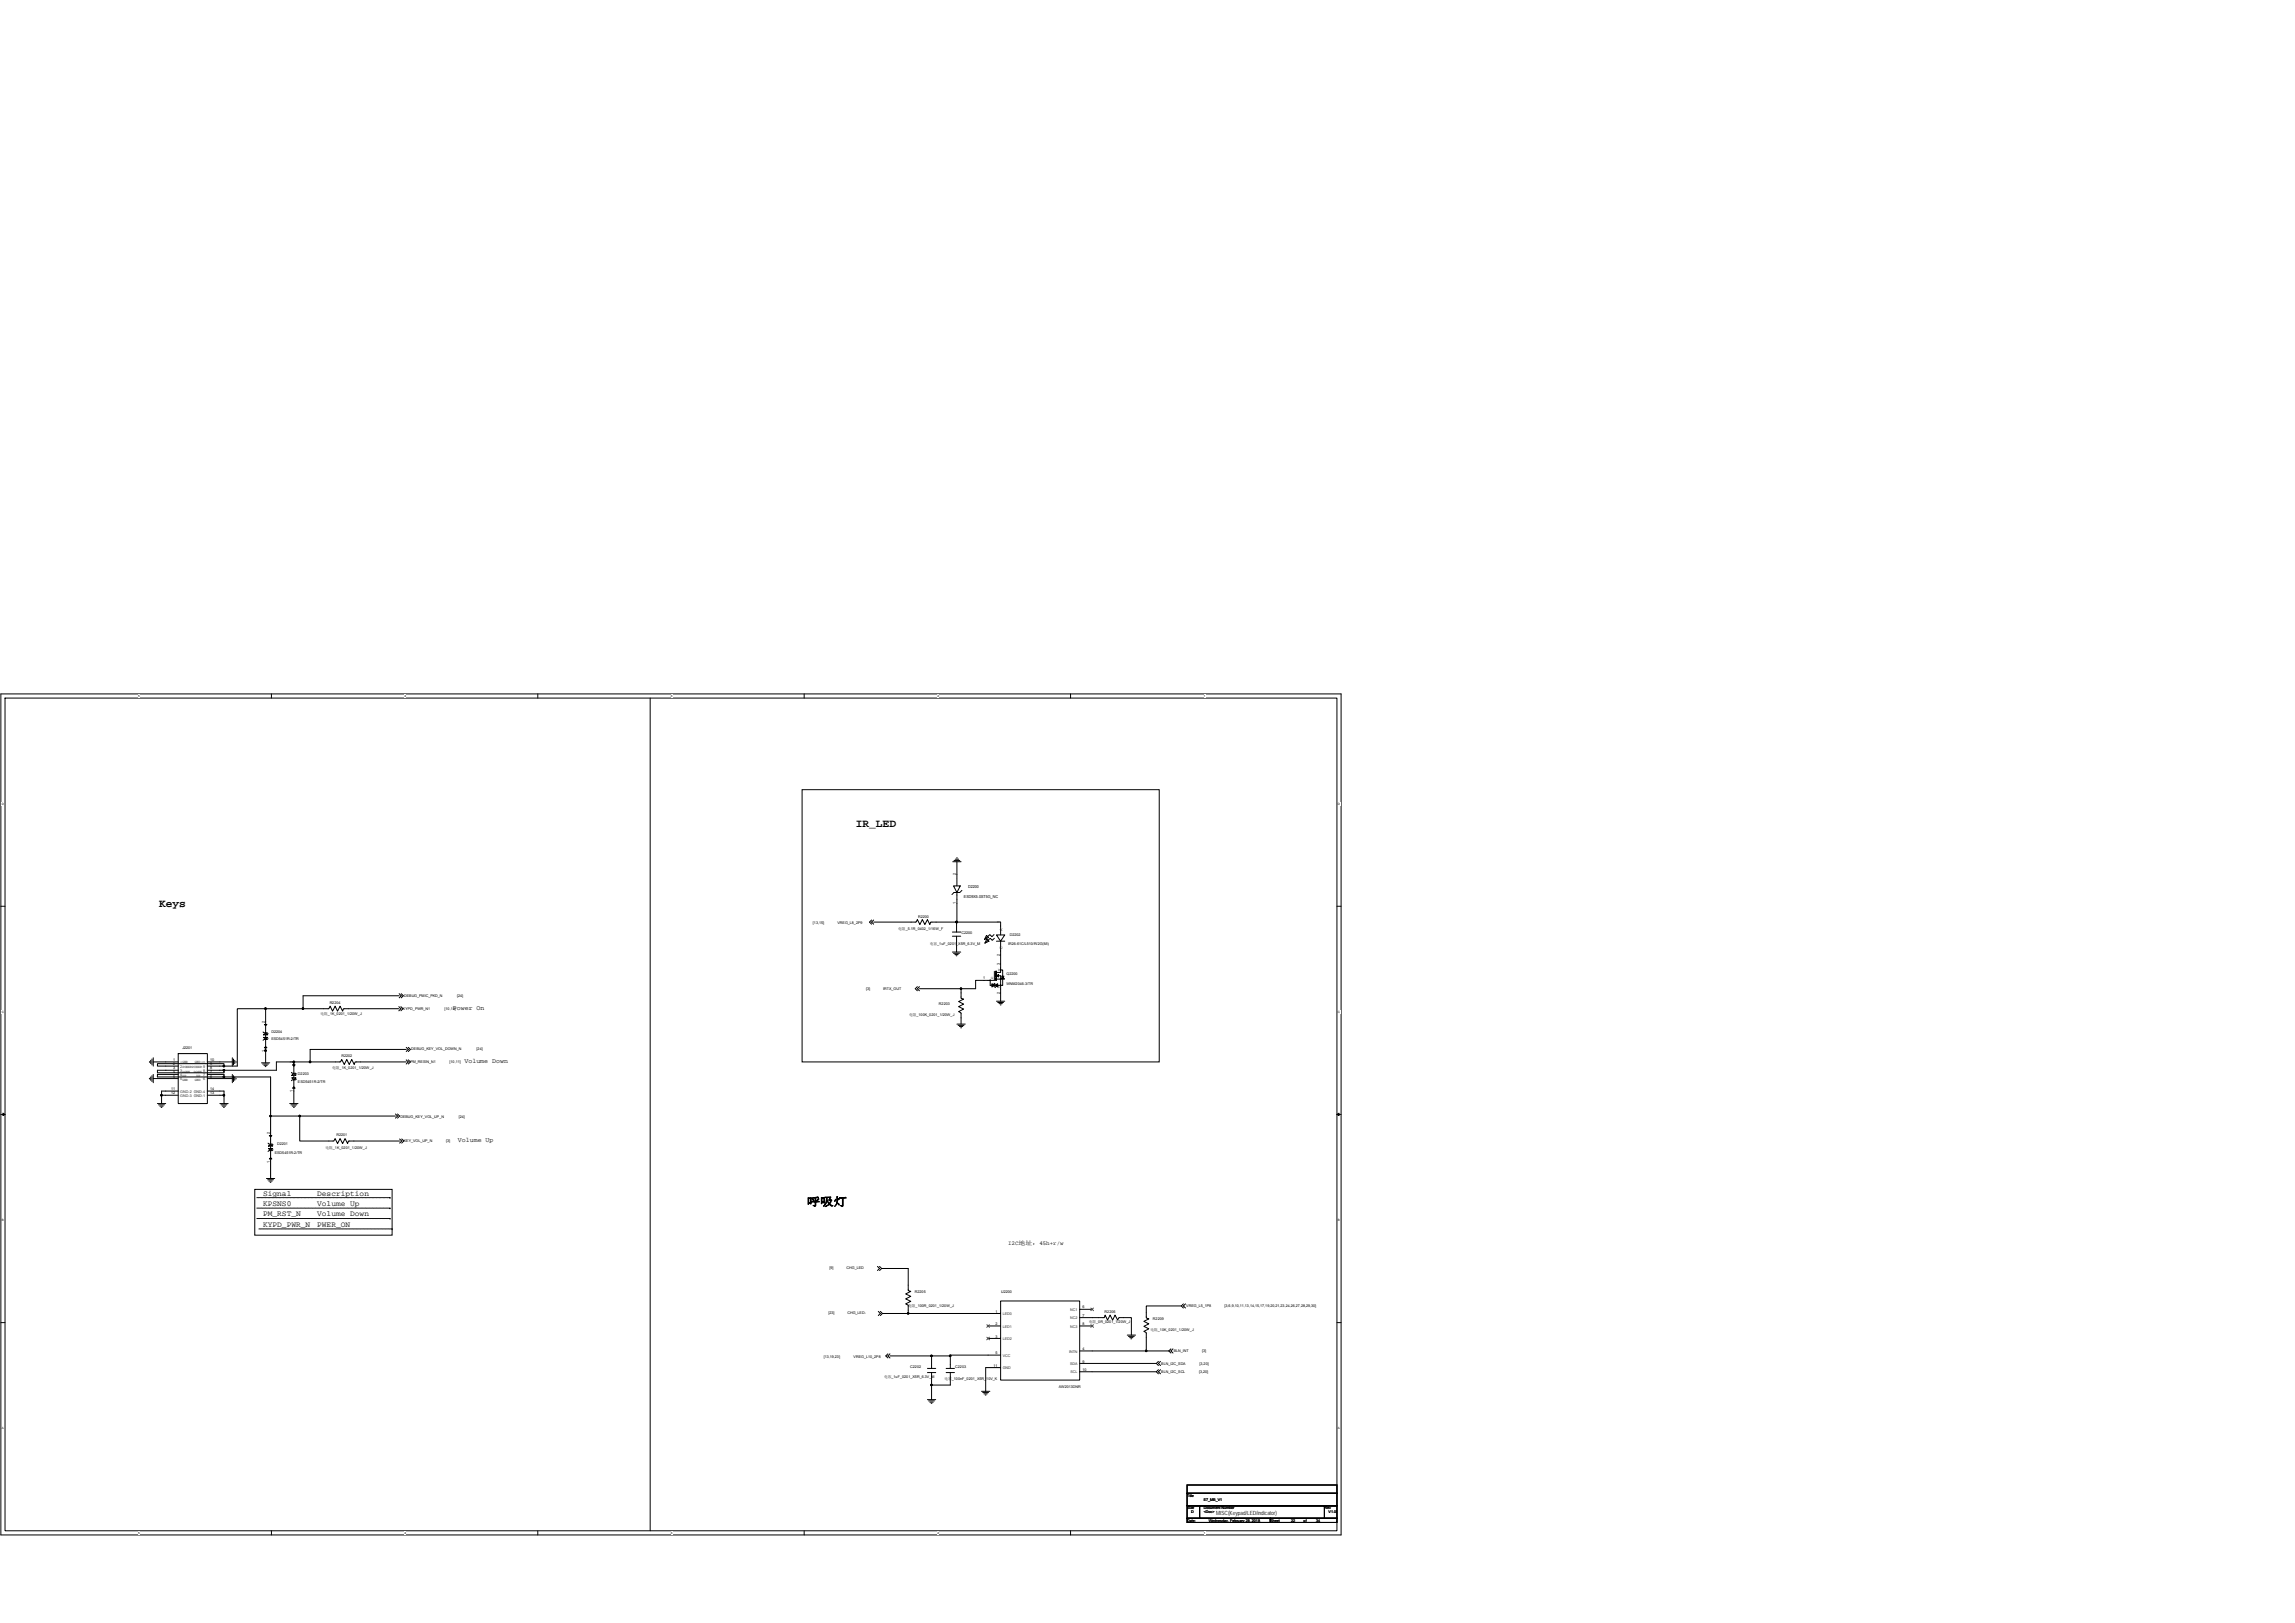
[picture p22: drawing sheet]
<svg xmlns="http://www.w3.org/2000/svg" width="420mm" height="297mm" viewBox="0 0 420 297" stroke-linecap="round" stroke-linejoin="round" font-family="sans-serif">
<defs><g id="words">
<g font-size="2.1">
<text x="156.7" y="151.3">IR_LED</text>
<text x="29.1" y="166.1">Keys</text>
<text x="147.7" y="220.6">呼吸灯</text>
</g>
<g font-size="1.4">
<text x="48.2" y="220.7">KPSNS0</text>
<text x="48.2" y="218.8">Signal</text>
<text x="58.1" y="220.7">Volume Up</text>
<text x="58.1" y="218.8">Description</text>
<text x="48.2" y="222.6">PM_RST_N</text>
<text x="48.2" y="224.5">KYPD_PWR_N</text>
<text x="58.1" y="222.6">Volume Down</text>
<text x="58.1" y="224.5">PWER_ON</text>
</g>
<g font-size="1.2">
<text x="82.9" y="184.8">Power On</text>
<text x="85" y="194.6">Volume Down</text>
<text x="83.8" y="209">Volume Up</text>
</g>
<g font-size="1.1">
<text x="184.6" y="227.9">I2C地址：45h+r/w</text>
<text x="222.7" y="277.3">MISC(Keypad/LED/indicator)</text>
</g>
<g font-size=".7">
<text x="175" y="160.2" transform="rotate(-90 175 160.2)">2</text>
<text x="168.1" y="168">R2200</text>
<text x="175" y="165.5" transform="rotate(-90 175 165.5)">1</text>
<text x="176.5" y="164.4">ESD9X5.0ST5G_NC</text>
<text x="177.2" y="162.6">D2200</text>
<text x="148.8" y="169.1">[13,15]</text>
<text x="153.3" y="169.1">VREG_L8_2P9</text>
<text x="164.5" y="170.1">电阻_5.1R_0402_1/16W_F</text>
<text x="170.2" y="172.9">电容_1uF_0201_X5R_6.3V_M</text>
<text x="176" y="170.9">C2200</text>
<text x="183" y="169" transform="rotate(-90 183 169)">1</text>
<text x="184.6" y="172.9">IR26-61C/L510/R/2G(MI)</text>
<text x="184.9" y="171.3">D2202</text>
<text x="180" y="179.3">1</text>
<text x="181.4" y="179.2">G</text>
<text x="182.7" y="177.7">D</text>
<text x="183" y="175" transform="rotate(-90 183 175)">2</text>
<text x="183" y="176.6" transform="rotate(-90 183 176.6)">3</text>
<text x="184.3" y="178.5">Q2200</text>
<text x="58.7" y="185.8">电阻_1K_0201_1/20W_J</text>
<text x="60.4" y="183.7">R2204</text>
<text x="73.8" y="184.8">KYPD_PWR_N1</text>
<text x="74" y="182.4">DEBUG_PMIC_PKD_N</text>
<text x="81.4" y="184.8">[10,11]</text>
<text x="83.7" y="182.4">[24]</text>
<text x="158.6" y="181.3">[3]</text>
<text x="161.7" y="181.3">IRTX_OUT</text>
<text x="166.4" y="186">电阻_100K_0201_1/20W_J</text>
<text x="171.9" y="184">R2203</text>
<text x="182.7" y="180.9">S</text>
<text x="183" y="181.9" transform="rotate(-90 183 181.9)">2</text>
<text x="184.3" y="180.3">WNM2046-3/TR</text>
<text x="33.4" y="191.9">J2201</text>
<text x="48.5" y="187.2" transform="rotate(-90 48.5 187.2)">2</text>
<text x="49.7" y="189">D2204</text>
<text x="49.7" y="190.4">ESD5451R-2/TR</text>
<text x="31.7" y="194.2">1</text>
<text x="31.7" y="194.9">2</text>
<text x="31.7" y="195.7">3</text>
<text x="31.7" y="196.5">4</text>
<text x="31.7" y="197.2">5</text>
<text x="35.5" y="196.3">DOWN 8</text>
<text x="35.7" y="194.6">GND10</text>
<text x="35.7" y="197.8">GND 6</text>
<text x="36" y="197.1">UP</text>
<text x="38.5" y="194.2">10</text>
<text x="38.5" y="195.7">8</text>
<text x="38.5" y="194.9">9</text>
<text x="38.5" y="196.5">7</text>
<text x="38.5" y="197.2">6</text>
<text x="48.5" y="192.4" transform="rotate(-90 48.5 192.4)">1</text>
<text x="53.6" y="194.6" transform="rotate(-90 53.6 194.6)">2</text>
<text x="54.6" y="196.8">D2203</text>
<text x="60.8" y="195.6">电阻_1K_0201_1/20W_J</text>
<text x="62.5" y="193.4">R2202</text>
<text x="75.1" y="194.5">PM_RESIN_N1</text>
<text x="75.3" y="192.2">DEBUG_KEY_VOL_DOWN_N</text>
<text x="82.3" y="194.5">[10,11]</text>
<text x="87.3" y="192.2">[24]</text>
<text x="31.3" y="199.5">11</text>
<text x="31.3" y="200.3">12</text>
<text x="38.5" y="199.5">14</text>
<text x="38.5" y="200.3">13</text>
<text x="53.6" y="199.8" transform="rotate(-90 53.6 199.8)">1</text>
<text x="54.6" y="198.2">ESD5451R-2/TR</text>
<text x="49.4" y="207.5" transform="rotate(-90 49.4 207.5)">2</text>
<text x="50.7" y="209.6">D2201</text>
<text x="61.6" y="207.9">R2201</text>
<text x="73.3" y="204.7">DEBUG_KEY_VOL_UP_N</text>
<text x="73.9" y="209">KEY_VOL_UP_N</text>
<text x="81.7" y="209">[3]</text>
<text x="84" y="204.7">[24]</text>
<text x="49.4" y="212.8" transform="rotate(-90 49.4 212.8)">1</text>
<text x="50.3" y="211.1">ESD5451R-2/TR</text>
<text x="59.6" y="210.2">电阻_1K_0201_1/20W_J</text>
<text x="151.9" y="232.3">[9]</text>
<text x="155" y="232.3">CHG_LED</text>
<text x="166.3" y="239.2">电阻_100R_0201_1/20W_J</text>
<text x="167.5" y="236.6">R2205</text>
<text x="183.3" y="236.7">U2200</text>
<text x="198.2" y="239.5">6</text>
<text x="217.2" y="239.2">VREG_L5_1P8</text>
<text x="224.2" y="239.2">[3,6,9,10,11,13,14,15,17,19,20,21,23,24,26,27,28,29,30]</text>
<text x="151.6" y="240.5">[23]</text>
<text x="155.1" y="240.5">CHG_LED-</text>
<text x="182.3" y="240.2">1</text>
<text x="182.3" y="242.5">2</text>
<text x="182.3" y="244.8">3</text>
<text x="198.2" y="241">7</text>
<text x="198.2" y="242.5">8</text>
<text x="199.3" y="242.2">电阻_0R_0201_1/20W_J</text>
<text x="202.2" y="240.2">R2206</text>
<text x="210.6" y="243.5">电阻_10K_0201_1/20W_J</text>
<text x="211.1" y="241.6">R2209</text>
<text x="150.8" y="248.5">[13,19,23]</text>
<text x="156.3" y="248.5">VREG_L10_2P8</text>
<text x="166.7" y="250.3">C2202</text>
<text x="174.9" y="250.3">C2203</text>
<text x="181.9" y="250.1">11</text>
<text x="182.3" y="247.8">5</text>
<text x="198.2" y="247.1">4</text>
<text x="198.2" y="249.4">9</text>
<text x="198.2" y="250.9">10</text>
<text x="212.6" y="249.8">BLN_I2C_SDA</text>
<text x="212.6" y="251.3">BLN_I2C_SCL</text>
<text x="214.9" y="247.5">BLN_INT</text>
<text x="219.5" y="251.3">[3,20]</text>
<text x="219.6" y="249.8">[3,20]</text>
<text x="220.1" y="247.5">[3]</text>
<text x="161.9" y="252.3">电容_1uF_0201_X5R_6.3V_M</text>
<text x="172.9" y="252.6">电容_100nF_0201_X5R_10V_K</text>
<text x="193.9" y="254">AW2013DNR</text>
<text x="217.3" y="273.9">Title</text>
<text x="220.4" y="274.7">E7_MB_V1</text>
<text x="217.3" y="276.2">Size</text>
<text x="217.3" y="278.5">Date:</text>
<text x="218.1" y="277">D</text>
<text x="220.4" y="276.2">Document Number</text>
<text x="220.4" y="277">&lt;Doc&gt;</text>
<text x="221.3" y="278.5">Wednesday, February 28, 2018</text>
<text x="232.6" y="278.5">Sheet</text>
<text x="236.4" y="278.5">22</text>
<text x="238.7" y="278.5">of</text>
<text x="240.9" y="278.5">34</text>
<text x="242.5" y="276.2">Rev</text>
<text x="243.2" y="277">V1.0</text>
</g>
<g font-size=".7" fill="#333">
<text x="183.5" y="173.7" transform="rotate(-90 183.5 173.7)">C</text>
<text x="183.5" y="170.3" transform="rotate(-90 183.5 170.3)">A</text>
<text x="33" y="194.7">1GND</text>
<text x="33" y="195.4">2POWERPOWER 9</text>
<text x="33" y="196.2">3DOWN</text>
<text x="33" y="197">4UP</text>
<text x="33" y="197.7">5GND</text>
<text x="37.2" y="197">7</text>
<text x="33" y="200">GND-2 GND-4</text>
<text x="33" y="200.8">GND-3 GND-1</text>
<text x="195.9" y="239.9">NC1</text>
<text x="183.6" y="240.7">LED0</text>
<text x="183.6" y="243">LED1</text>
<text x="183.6" y="245.3">LED2</text>
<text x="195.9" y="241.5">NC2</text>
<text x="195.9" y="243">NC3</text>
<text x="183.6" y="248.3">VCC</text>
<text x="183.6" y="250.6">GND</text>
<text x="195.7" y="247.6">INTN</text>
<text x="195.9" y="249.9">SDA</text>
<text x="196" y="251.4">SCL</text>
</g>
<g font-size=".5">
<text x="25.3" y="127.6">5</text>
<text x="74.1" y="127.6">4</text>
<text x="122.8" y="127.6">3</text>
<text x="171.6" y="127.6">2</text>
<text x="220.4" y="127.6">1</text>
<text x=".3" y="147.3">D</text>
<text x="245" y="147.3">D</text>
<text x=".3" y="185.4">C</text>
<text x="245" y="185.4">C</text>
<text x=".3" y="223.5">B</text>
<text x="245" y="223.5">B</text>
<text x=".3" y="261.6">A</text>
<text x="245" y="261.6">A</text>
<text x="25.3" y="280.7">5</text>
<text x="74.1" y="280.7">4</text>
<text x="122.8" y="280.7">3</text>
<text x="171.6" y="280.7">2</text>
<text x="220.4" y="280.7">1</text>
</g>
</g></defs>
<path d="M.2 127h245.3v153.9h-245.3zM.9 127.8h243.9v152.4h-243.9z" fill="none" stroke="#000" stroke-width=".18"/>
<g fill="#fff">
<path d="M25.3 127.1h.3v.6h-.3z"/>
<path d="M25.3 280.2h.3v.6h-.3z"/>
</g>
<path d="M49.7 127v.8M49.7 280.2v.7" fill="none" stroke="#000" stroke-width=".18"/>
<g fill="#fff">
<path d="M74.1 127.1h.3v.6h-.3z"/>
<path d="M74.1 280.2h.3v.6h-.3z"/>
</g>
<path d="M98.5 127v.8M98.5 280.2v.7" fill="none" stroke="#000" stroke-width=".18"/>
<g fill="#fff">
<path d="M122.8 127.1h.3v.6h-.3z"/>
<path d="M122.8 280.2h.3v.6h-.3z"/>
</g>
<path d="M147.2 127v.8M147.2 280.2v.7" fill="none" stroke="#000" stroke-width=".18"/>
<g fill="#fff">
<path d="M171.6 127.1h.3v.6h-.3z"/>
<path d="M171.6 280.2h.3v.6h-.3z"/>
</g>
<path d="M196 127v.8M196 280.2v.7" fill="none" stroke="#000" stroke-width=".18"/>
<g fill="#fff">
<path d="M220.4 127.1h.3v.6h-.3z"/>
<path d="M220.4 280.2h.3v.6h-.3z"/>
<path d="M.3 146.8h.4v.6h-.4z"/>
<path d="M245 146.8h.3v.6h-.3z"/>
<path d="M.3 184.9h.4v.6h-.4z"/>
<path d="M245 184.9h.3v.6h-.3z"/>
</g>
<path d="M.2 165.9h.7M244.8 165.9h.7" fill="none" stroke="#000" stroke-width=".18"/>
<g fill="#fff">
<path d="M.3 223h.4v.6h-.4z"/>
<path d="M245 223h.3v.6h-.3z"/>
</g>
<path d="M.2 204h.7M244.8 204h.7" fill="none" stroke="#000" stroke-width=".18"/>
<path d="M.5 203.7l.4 .3-.4 .2zM244.8 204l.3-.3v.5z" fill="#000" stroke="#000" stroke-width=".18"/>
<g fill="#fff">
<path d="M.3 261.1h.4v.6h-.4z"/>
<path d="M245 261.1h.3v.6h-.3z"/>
</g>
<g fill="none" stroke="#000" stroke-width=".18">
<path d="M119 127.8v152.4M146.8 144.5h65.4v49.9h-65.4zM174.4 157.7h1.5M174.7 157.5h1M174.9 157.2h.6M175.1 157h.2M175.2 157.7v3.1M159.6 168.4l-.4 .4 .4 .3M159.9 168.4l-.3 .4 .3 .3M159.9 168.8h7.7M167.6 168.8h.1M167.6 168.8h.1l.2-.5 .5 .9 .5-.9 .4 .9 .5-.9 .4 .9 .2-.4h.2"/>
<path d="M170.6 168.8h.1M170.6 168.8h4.5M174.4 174.2h1.5M174.4 170.6h1.5M174.4 171.3h1.5M174.6 162.1h1.2l-.6 1.2zM174.6 174.5h1.1M174.8 174.7h.6M175 174.9h.2M175.1 171.3v2.9M175.1 170.6h.1M175.1 171.3h.1"/>
<path d="M175.2 168.8h8v2.3M175.2 168.8l-.1 1.8M175.2 160.8v1.3M175.2 163.3v5.5M176.1 163l-.4 .3h-1l-.4 .4M180.6 171.2l.4 .4-.8 .4zM180.7 171.9l.3 .4-.7 .3zM181.3 179.4v.9h2M182 171l-.4 .4-.4-.4-.7 .7M182 180h.1v.6l.2 .1M182 177.8v1.6h-3.4v1.6h-2.7M182 171.7l-.3 .4-.4-.4-.7 .6"/>
<path d="M182.4 178.6h.8v1.7M182.4 179.2h.8M182.4 172.3h1.5M183.2 177.5h.4v2.8h-.4M183.2 172.3l.7-1.2h-1.5l.8 1.2v4.1v1.6h-.8M183.3 178.7h.5M27.4 197.3v.2M27.4 194.3v.1M27.6 197.1v.6M27.6 194.1v.6M27.8 196.9v1.1M27.8 193.8v1.1"/>
<path d="M28.1 197.4h4.5M28.1 196.6v1.6M28.1 193.6v1.5M32.6 198.9h.1M32.6 198.2h.1M32.6 197.4h.1M32.6 196.6h.1M32.6 195.9h.1M32.6 195.1h.1M32.6 194.4h.1M32.6 192.8h5.4v9.2h-5.4zM32.6 194.4h-4.5"/>
<path d="M32.6 195.1h-3.8v-.4h12.2v.4M32.6 196.6h-3.8v.5h12.2M32.6 199.7h-3v.7M36.4 198.9h.1M36.4 198.2h.1M36.4 197.4h.1M36.4 196.6h.1M36.4 195.9h.1M36.4 195.1h.1M36.4 194.4h.1M38 195.9h3M38 195.1h3"/>
<path d="M38 194.4h4.5M38 196.6h3v.5h8.5v7.2M38 197.4h4.5M38 199.7h3v.7M42.5 196.6v1.6M42.5 193.6v1.5M42.7 196.9v1.1M42.7 193.8v1.1M43 197.1v.6M43 194.1v.6M43.2 197.3v.2M43.2 194.3v.1"/>
<path d="M47.9 194.5h1.5M48.1 194.7h1.1M48.2 188.9l.1 .1h.6l.2 .2M48.2 189.9h.8l-.4 .3zM48.3 195h.6M48.5 195.2h.2M48.6 184.6v7.7M48.6 192.3v2.2M48.6 184.6h6.9M48.6 189l.4 .4h-.8zM48.6 192.2v.1M48.6 184.6h-5.2v10.5h-2.4"/>
<path d="M49.1 190.1l-.2 .1h-.6l-.1 .2M53.3 196.3l.2 .1h.6l.2 .2M53.4 196.8l.4-.4 .4 .4zM53.4 197.3h.8l-.4 .3zM53.8 194.4v7.6M53.8 194.4h-3.2v1.5h-9.6v.4h-12.2v-.4h3.8M53.8 194.4h3M54.3 197.5l-.2 .1h-.6l-.2 .2M55.5 184.6h4.6M60.1 184.6h.1l.2-.4 .5 .9 .5-.9 .4 .9 .5-.9 .4 .9 .2-.5h.2M60.1 184.6h.1M62.2 194.4h.1l.3-.5 .4 .9 .5-.9 .4 .9 .5-.9 .4 .9 .2-.4h.2"/>
<path d="M62.2 194.4h.1M63.1 184.6h.1M63.1 184.6h9.9M65.2 194.4h.1M65.2 194.4h9.2M73 184.2l.4 .4-.4 .4M73.1 182.2h-17.6v2.4M73.1 181.9l.4 .3-.4 .4M73.4 184.2l.4 .4-.4 .4M73.5 181.9l.3 .3-.3 .4M74.4 191.7l.3 .4-.3 .3M74.4 194l.3 .4-.3 .3"/>
<path d="M74.4 192.1h-17.6v2.3h5.4M74.7 191.7l.4 .4-.4 .3M74.7 194l.4 .4-.4 .3M167.9 180.6l-.3 .4 .3 .3M168.3 180.6l-.4 .4 .4 .3M168.3 181h7.6M175.2 187.4h1.5M175.4 187.7h1.1M175.7 187.9h.6M175.9 188.1h.1M175.9 182.5h.1M175.9 185.5h.1"/>
<path d="M175.9 182.5v.2l.5 .2-.9 .4 .9 .5-.9 .4 .9 .5-.9 .4 .4 .3v.1M175.9 185.5v1.9M175.9 181v1.5M182.4 183.2h1.5M182.7 183.5h1M182.9 183.7h.6M183.1 183.9h.2M183.2 180.3v2.9M28.8 202h1.5M29 202.2h1.1M29.3 202.4h.6M29.5 202.7h.1"/>
<path d="M29.6 200.4v1.6M29.6 200.4h3M32.6 202h.1M32.6 201.2h.1M36.4 202h.1M36.4 201.2h.1M38 200.4h3M40.2 202h1.6M40.5 202.2h1M40.7 202.4h.6M40.9 202.7h.2M41 200.4v1.6"/>
<path d="M46.6 217.7h25.2v8.4h-25.2zM47 219.2h24.4M48.8 215.7h1.5M49 215.9h1.1M49.1 209.2l.1 .2h.6l.2 .1M49.2 210.2h.7l-.4 .4zM49.2 216.2h.6M49.5 216.4h.1M49.5 209.4l.4 .4h-.7zM49.5 204.3h5.4M49.5 204.3v11.4M50 210.4l-.2 .2h-.6l-.1 .1"/>
<path d="M53 202h1.6M53.3 202.2h1M53.5 202.4h.6M53.7 202.7h.2M54.9 204.3v4.5h6.1M54.9 204.3h17.5M61 208.8h.1l.3-.4 .4 .9 .5-.9 .4 .9 .5-.9 .4 .9 .2-.5h.2M61 208.8h.1M64 208.8h.1M64 208.8h9.2M71.4 219.2h.1M72.4 203.9l.4 .4-.4 .3"/>
<path d="M72.8 203.9l.4 .4-.4 .3M73.2 208.4l.3 .4-.3 .4M73.5 208.4l.4 .4-.4 .4M47 221.1h24.4M47 223h24.4M47.4 224.9h24.4M71.4 221.1h.1M71.4 223h.1M71.8 224.9h.1M160.6 231.8l.4 .4-.4 .3M161 231.8l.4 .4M161.4 232.2l-.4 .3"/>
<path d="M161.4 232.2h4.9v3.8M166.3 236h.1M166.3 239h.1M166.3 236v.2l.4 .1-.9 .5 .9 .5-.9 .4 .9 .5-.9 .4 .5 .3v.1M166.3 239v1.4M183.2 238.1h14.5v14.5h-14.5zM197.7 239.6h.1M197.7 239.6h2.3M216.3 239l.4 .4M216.3 239h-6.4v2M216.7 238.6l-.4 .4M217 238.6l-.3 .4 .3 .4"/>
<path d="M.2 242.1h.7M160.8 240l.4 .4-.4 .4M161.2 240l.4 .4M161.6 240.4l-.4 .4M161.6 240.4h4.7M162.5 247.8l-.3 .4 .3 .3M162.9 247.8l-.4 .4 .4 .3M162.9 248.2h7.6M166.3 240.4h16.9M169.8 250.4h1.5M169.8 251.2h1.5M169.8 256.2h1.5"/>
<path d="M170 256.4h1.1M170.2 256.6h.6M170.5 256.8h.1M170.5 250.4h.1M170.5 251.2h.1M170.5 248.2v2.2M170.5 251.2v2.3M170.5 253.5v2.7M170.5 248.2h3.5M173.2 250.4h1.5M173.2 251.2h1.5M174 250.4h.1"/>
<path d="M174 251.2h.1M174 248.2v2.2M174 251.2v2.3h-3.5M179.7 254.6h1.5M179.9 254.9h1.1M180.1 255.1h.7M180.4 255.3h.1M180.9 242.7h2.3M180.9 245h2.3M183.2 240.4h.1M183.2 242.7h.1M183.2 245h.1"/>
<path d="M183.2 248h.1M183.2 250.3h.1M183.2 248h-9.2v.2M183.2 250.3h-2.7v4.3M197.7 247.2h.1M197.7 241.2h.1M197.7 242.7h.1M197.7 249.5h.1M197.7 251.1h.1M197.7 247.2h12.2M197.7 241.2h4.2M197.7 242.7h2.3"/>
<path d="M197.7 251.1h14M201.9 241.2h.1M201.9 241.2h.3l.1-.5 .5 .9 .4-.9 .5 .9 .4-.9 .5 .9 .2-.4h.2M205 241.2h.1M205 241.2h2.1v3.1M206.4 244.3h1.5M206.6 244.6h1.1M206.8 244.8h.6M207 245h.2M209.9 241h.1M209.9 244.1h.1M209.9 241v.2l.4 .2-.9 .4 .9 .5-.9 .4 .9 .5-.9 .5 .5 .2v.2"/>
<path d="M209.9 244.1v3.1h4.1M211.7 249.5l.4 .4M211.7 251.1l.4 .3M211.7 249.5h-14M212.1 249.2l-.4 .3M212.1 250.7l-.4 .4M212.5 249.2l-.4 .3 .4 .4M212.5 250.7l-.4 .4 .4 .3M214 247.2l.4 .4M214.4 246.9l-.4 .3M214.7 246.9l-.3 .3 .3 .4M244.8 242.1h.7"/>
<path d="M217.3 271.8h27.5v1.5h-27.5zM217.3 273.3h27.5v2.3h-27.5zM217.3 277.9h15.3v.7h-15.3zM217.3 275.6h2.3v2.3h-2.3zM219.6 275.6h22.9v2.3h-22.9zM232.6 277.9h12.2v.7h-12.2zM242.5 275.6h2.3v2.3h-2.3z"/>
</g>
<path d="M199.7 239.4l.5 .5M200.2 239.4l-.5 .5M180.7 242.4l.5 .5M180.7 244.7l.5 .5M181.1 242.4l-.5 .5M181.1 244.7l-.5 .5M199.7 242.4l.5 .5M200.2 242.4l-.5 .5" fill="none" stroke="#4c4c4c" stroke-width=".18"/>
<g fill="#000" stroke="#000" stroke-width=".18">
<path d="M48.4 191.8l.2-.3 .3 .3zM48.4 187.5h.5l-.3 .2zM53.6 199.2l.2-.3 .2 .3zM53.6 194.9h.4l-.2 .2zM49.5 211.9l.3 .2h-.5zM49.3 207.8h.5l-.3 .3z"/>
<path d="M175 168.6h.2v.2h-.2z" fill-rule="evenodd"/>
<path d="M175 168.6h.2v.2h-.2z" fill-rule="evenodd"/>
<path d="M175.1 168.6h.2v.2h-.2z" fill-rule="evenodd"/>
<path d="M175.1 168.6h.2v.2h-.2z" fill-rule="evenodd"/>
<path d="M181.2 179.4h.1z" fill-rule="evenodd"/>
<path d="M182.3 177.8v.4h.1v-.4z" fill-rule="evenodd"/>
<path d="M182.3 178.4v.4h.1v-.4z" fill-rule="evenodd"/>
<path d="M182.3 179v.4h.1v-.4z" fill-rule="evenodd"/>
<path d="M182.4 178.6l.4-.2v.4z" fill-rule="evenodd"/>
<path d="M183.1 179.1l.1 .2z" fill-rule="evenodd"/>
<path d="M183.1 177.5h.1z" fill-rule="evenodd"/>
<path d="M183.6 178.7l.3 .5h-.6l.3-.5-.1 .4z" fill-rule="evenodd"/>
<path d="M40.9 197h.2v.2h-.2z" fill-rule="evenodd"/>
<path d="M40.9 197h.2v.2h-.2z" fill-rule="evenodd"/>
<path d="M48.5 192.2h.2v.2h-.2z" fill-rule="evenodd"/>
<path d="M48.5 192.2h.2v.2h-.2z" fill-rule="evenodd"/>
<path d="M56.7 194.2h.2v.3h-.2z" fill-rule="evenodd"/>
<path d="M56.7 194.2h.2v.3h-.2z" fill-rule="evenodd"/>
<path d="M175.8 180.8h.2v.2h-.2z" fill-rule="evenodd"/>
<path d="M175.8 180.8h.2v.2h-.2z" fill-rule="evenodd"/>
<path d="M181.6 180l.5 .3h-.4h.4l-.5 .3z" fill-rule="evenodd"/>
<path d="M182.1 180.3l.6-.3v.6l-.6-.3 .5 .1z" fill-rule="evenodd"/>
<path d="M183.1 180.3l.1 .1z" fill-rule="evenodd"/>
<path d="M49.4 204.2h.2v.2h-.2z" fill-rule="evenodd"/>
<path d="M49.4 204.2h.2v.2h-.2z" fill-rule="evenodd"/>
<path d="M54.8 204.2h.2v.2h-.2z" fill-rule="evenodd"/>
<path d="M54.8 204.2h.2v.2h-.2z" fill-rule="evenodd"/>
<path d="M166.2 240.3h.2v.2h-.2z" fill-rule="evenodd"/>
<path d="M166.2 240.3h.2v.2h-.2z" fill-rule="evenodd"/>
<path d="M170.4 248h.2v.2h-.2z" fill-rule="evenodd"/>
<path d="M170.4 253.4h.2v.2h-.2z" fill-rule="evenodd"/>
<path d="M170.4 248h.2v.2h-.2z" fill-rule="evenodd"/>
<path d="M170.4 253.4h.2v.2h-.2z" fill-rule="evenodd"/>
<path d="M173.9 248h.2v.2h-.2z" fill-rule="evenodd"/>
<path d="M173.9 248h.2v.2h-.2z" fill-rule="evenodd"/>
<path d="M209.7 247.1h.2v.2h-.2z" fill-rule="evenodd"/>
<path d="M209.7 247.1h.2v.2h-.2z" fill-rule="evenodd"/>
<circle cx="41" cy="195.1" r=".15"/>
<circle cx="41" cy="195.9" r=".15"/>
<circle cx="48.6" cy="184.6" r=".15"/>
<circle cx="53.8" cy="194.4" r=".15"/>
<circle cx="55.5" cy="184.6" r=".15"/>
<circle cx="29.6" cy="200.4" r=".15"/>
<circle cx="41" cy="200.4" r=".15"/>
</g>
<use href="#words"/>
</svg>
